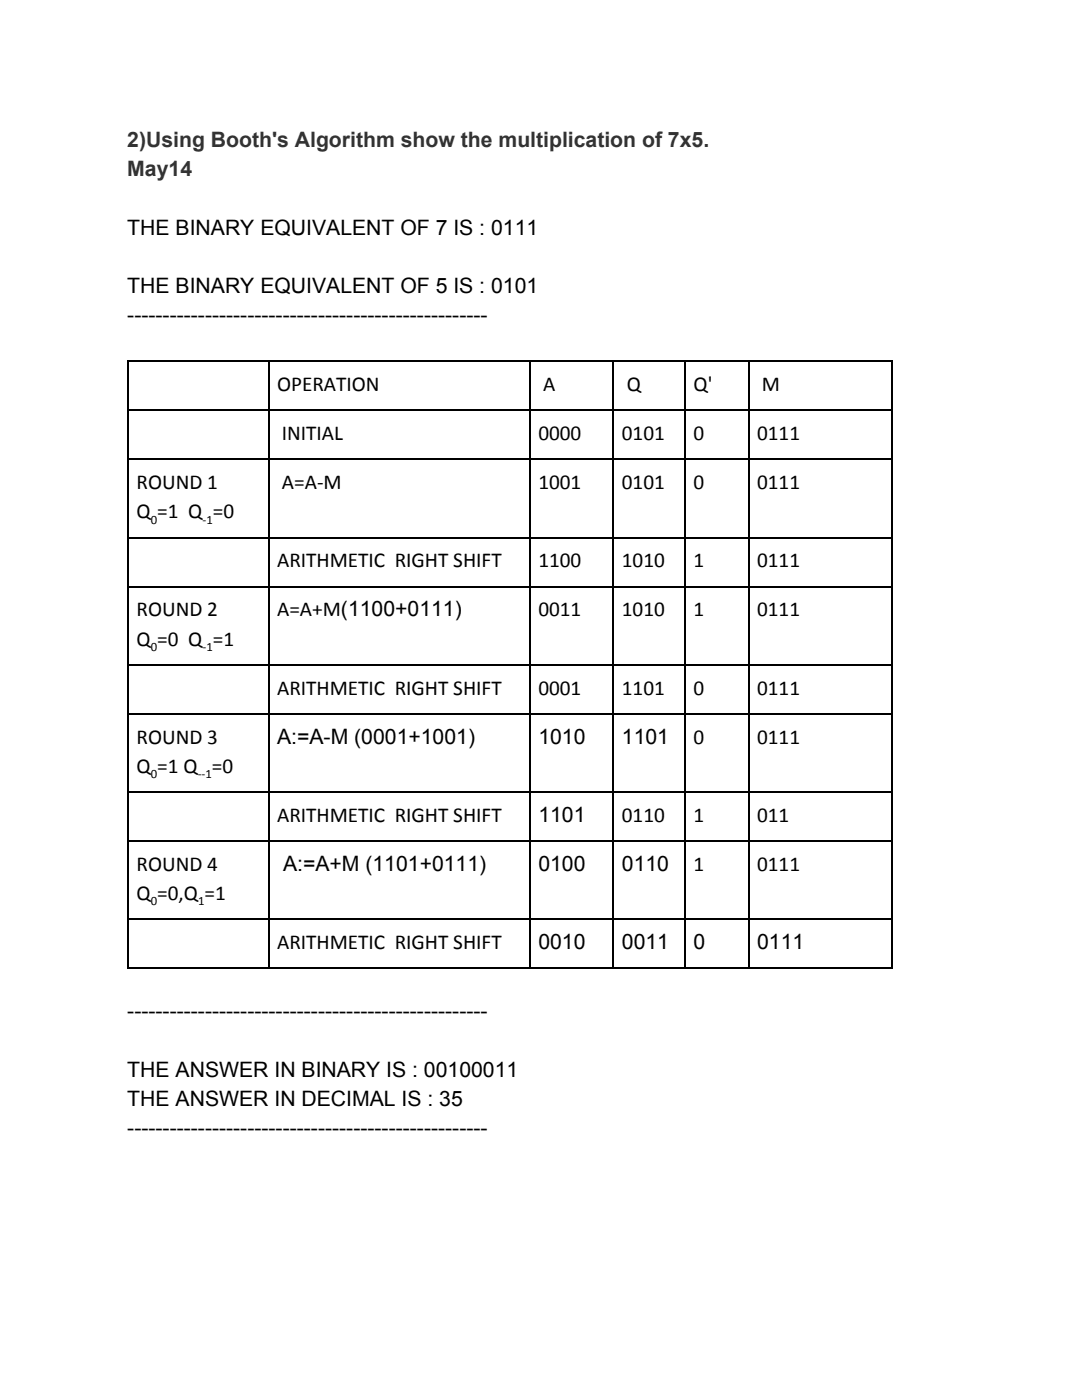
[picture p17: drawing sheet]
<svg xmlns="http://www.w3.org/2000/svg" width="216mm" height="279mm" viewBox="0 0 216 279" stroke-linecap="round" stroke-linejoin="round" font-family="sans-serif">
<defs><g id="words">
<g font-size="4.2" fill="#333">
<text x="25.4" y="29.4">2)Using Booth's Algorithm show the multiplication of 7x5.</text>
<text x="25.4" y="35.2">May14</text>
</g>
<g font-size="4.2">
<text x="25.4" y="46.8">THE BINARY EQUIVALENT OF 7 IS : 0111</text>
<text x="25.4" y="58.5">THE BINARY EQUIVALENT OF 5 IS : 0101</text>
<text x="25.4" y="64.3">---------------------------------------------------</text>
<text x="55.3" y="78.1">OPERATION</text>
<text x="108.4" y="78.1">A</text>
<text x="125" y="78.1">Q</text>
<text x="138.4" y="78.1">Q'</text>
<text x="152" y="78.1">M</text>
<text x="56.3" y="87.8">INITIAL</text>
<text x="107.4" y="87.8">0000</text>
<text x="124.1" y="87.8">0101</text>
<text x="138.4" y="87.8">0</text>
<text x="151.1" y="87.8">0111</text>
<text x="27.3" y="97.6">ROUND 1</text>
<text x="56.3" y="97.6">A=A-M</text>
<text x="107.4" y="97.6">1001</text>
<text x="124.1" y="97.6">0101</text>
<text x="138.4" y="97.6">0</text>
<text x="151.1" y="97.6">0111</text>
<text x="27.3" y="103.5">Q =1 Q =0</text>
<text x="55.3" y="113.2">ARITHMETIC RIGHT SHIFT</text>
<text x="107.4" y="113.2">1100</text>
<text x="124.1" y="113.2">1010</text>
<text x="138.4" y="113.2">1</text>
<text x="151.1" y="113.2">0111</text>
<text x="27.3" y="123">ROUND 2</text>
<text x="55.3" y="123">A=A+M(1100+0111)</text>
<text x="107.4" y="123">0011</text>
<text x="124.1" y="123">1010</text>
<text x="138.4" y="123">1</text>
<text x="151.1" y="123">0111</text>
<text x="27.3" y="128.9">Q =0 Q =1</text>
<text x="55.3" y="138.6">ARITHMETIC RIGHT SHIFT</text>
<text x="107.4" y="138.6">0001</text>
<text x="124.1" y="138.6">1101</text>
<text x="138.4" y="138.6">0</text>
<text x="151.1" y="138.6">0111</text>
<text x="27.3" y="148.4">ROUND 3</text>
<text x="55.3" y="148.4">A:=A-M (0001+1001)</text>
<text x="107.4" y="148.4">1010</text>
<text x="124.1" y="148.4">1101</text>
<text x="138.4" y="148.4">0</text>
<text x="151.1" y="148.4">0111</text>
<text x="27.3" y="154.3">Q =1 Q =0</text>
<text x="55.3" y="164">ARITHMETIC RIGHT SHIFT</text>
<text x="107.4" y="164">1101</text>
<text x="124.1" y="164">0110</text>
<text x="138.4" y="164">1</text>
<text x="151.1" y="164">011</text>
<text x="27.3" y="173.8">ROUND 4</text>
<text x="56.5" y="173.8">A:=A+M (1101+0111)</text>
<text x="107.4" y="173.8">0100</text>
<text x="124.1" y="173.8">0110</text>
<text x="138.4" y="173.8">1</text>
<text x="151.1" y="173.8">0111</text>
<text x="27.3" y="179.7">Q =0,Q =1</text>
<text x="55.3" y="189.4">ARITHMETIC RIGHT SHIFT</text>
<text x="107.4" y="189.4">0010</text>
<text x="124.1" y="189.4">0011</text>
<text x="138.4" y="189.4">0</text>
<text x="151.1" y="189.4">0111</text>
<text x="25.4" y="203.2">---------------------------------------------------</text>
<text x="25.4" y="214.8">THE ANSWER IN BINARY IS : 00100011</text>
<text x="25.4" y="220.7">THE ANSWER IN DECIMAL IS : 35</text>
<text x="25.4" y="226.5">---------------------------------------------------</text>
</g>
<g font-size="2.5">
<text x="30.1" y="104.5">0</text>
<text x="40.4" y="104.5">-1</text>
<text x="30.1" y="129.9">0</text>
<text x="40.4" y="129.9">-1</text>
<text x="30.1" y="155.3">0</text>
<text x="39.4" y="155.3">--1</text>
<text x="30.1" y="180.7">0</text>
<text x="39.5" y="180.7">1</text>
</g>
</g></defs>
<g fill="none" stroke="#000" stroke-width=".26">
<path d="M25.4 72.1h152.7M25.5 72v121.4M53.6 72v121.4M105.7 72v121.4M122.4 72v121.4M136.7 72v121.4M149.4 72v121.4M177.9 72v121.4M25.4 91.7h152.7M25.4 81.9h152.7M25.4 117.1h152.7M25.4 107.3h152.7"/>
<path d="M25.4 132.7h152.7M25.4 158.1h152.7M25.4 142.5h152.7M25.4 167.9h152.7M25.4 183.5h152.7M25.4 193.3h152.7"/>
</g>
<use href="#words"/>
</svg>
